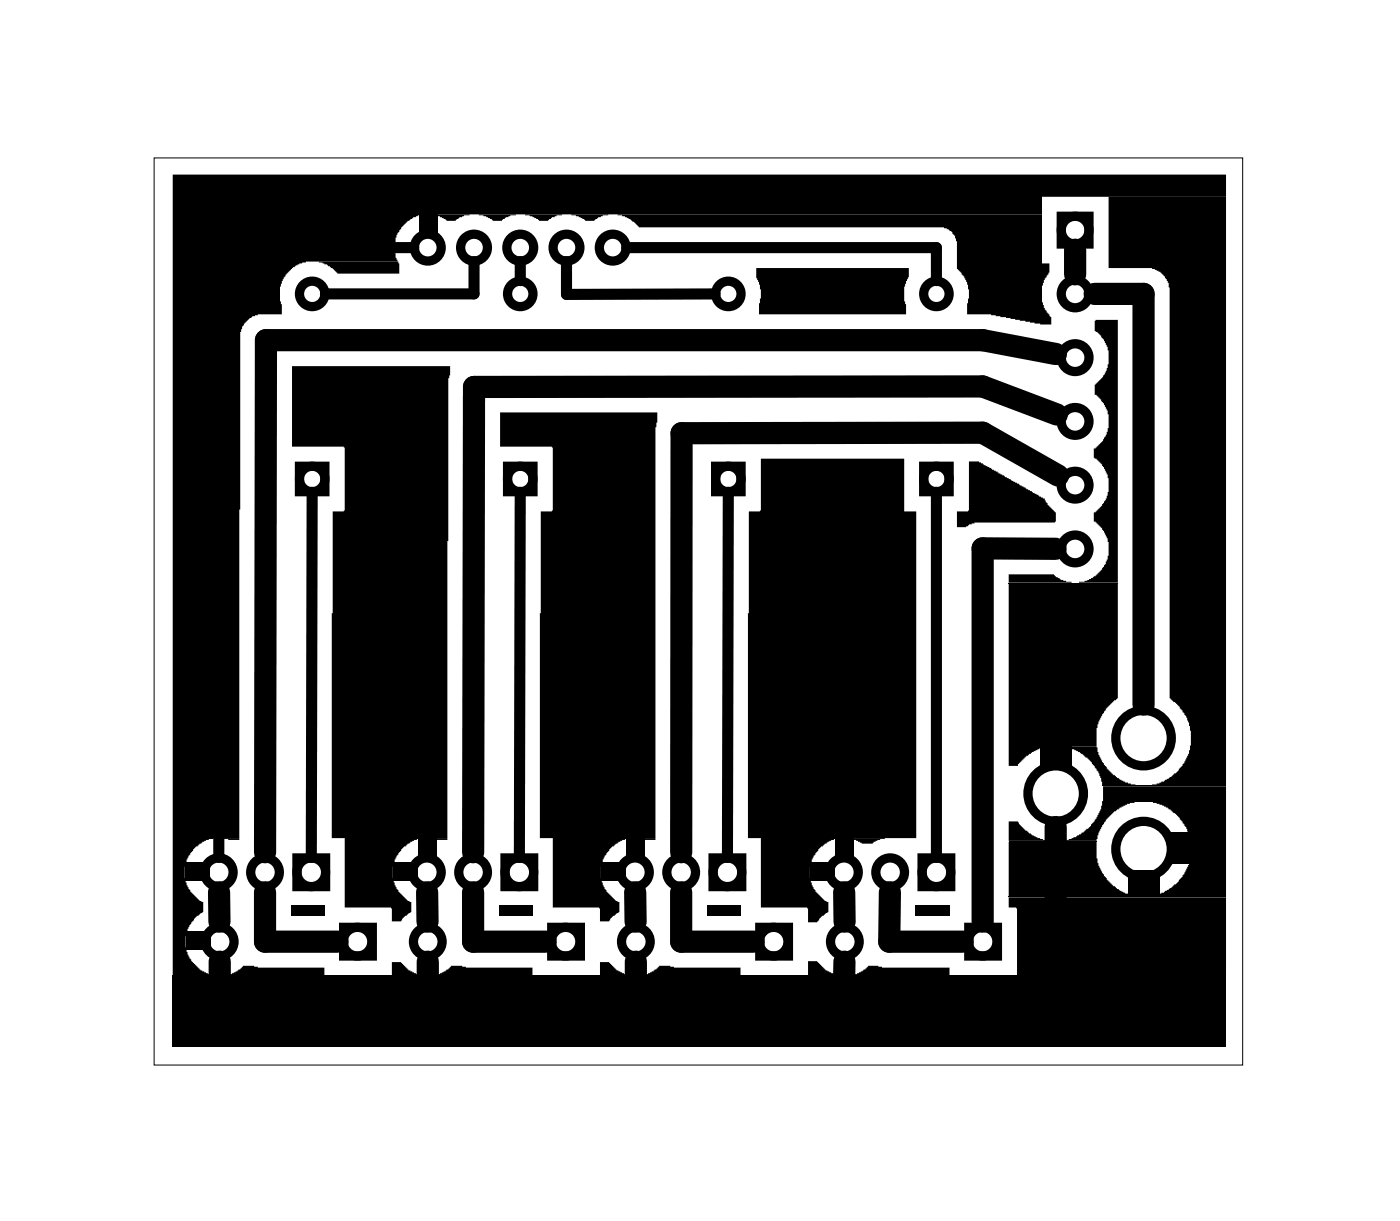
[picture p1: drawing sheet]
<svg xmlns="http://www.w3.org/2000/svg" width="77mm" height="67mm" viewBox="0 0 77 67" stroke-linecap="round" stroke-linejoin="round" font-family="sans-serif">
<path d="M8.5 8.7h59.8v49.8h-59.8zM55.4 32h6M9.5 53.6h57.8M55.4 46.2h4.8M55.4 49.2h11.9M60.5 43.1h6.8" fill="none" stroke="#000" stroke-width=".05"/>
<g fill="#000">
<path d="M17.5 14.4h4.4v.6h-3.4l-.5-.5zM23 11.7h1v1.3h-1zM23.8 11.8h2h-.3l-.5 .3h-.5l-.3-.2zM26.3 11.8h2h-.3l-.4 .3h-.5l-.4-.2zM28.8 11.8h2.1h-.3l-.5 .3h-.5l-.4-.2zM31.4 11.8h2h-.3l-.4 .3h-.6l-.3-.2zM41.5 14.7h8.4v.5l-.2 .5 .1 1.6h-8.1l.1-1.4-.1-.4-.2-.2zM33.9 11.8h23.3v2.7h.4v.5l-.2 .3-.2 .4v.9l.2 .4 .3 .4v.4h-.9l-2.4-.5h-1.3l.1-1.4-.2-.7-.4-.4v-1.6l-.3-.5-.4-.2h-16.8l-.5-.5zM60.2 17.6h1.2v14.4h-2.1l.4-.1 .5-.3 .5-.6 .2-.5-.1-1-.3-.5-.3-.4h-.1v-.5h.1l.3-.3 .4-.8-.1-1-.3-.5-.4-.4v-.5h.1l.4-.4 .3-.7-.1-1-.3-.6-.4-.2v-.6l.5-.4 .3-.7-.1-1-.3-.6-.4-.2zM9.5 9.6h57.8v1.2h-10.1v1h-33.9l-.6 .1-.3 .2-.6 .7-.1 .5v.6l.1 .5h-5l-.7 .3-.4 .4-.3 .6 .1 1.6h-1.3l-.3 .1-.5 .4-.2 .4-.1 27.8h-1.4l-.4 .1-.6 .5-.5 .6-.1 .4v.6l.1 .4 .3 .4 .4 .4 .3 .1v.6l-.5 .3-.4 .6-.1 .4v.9l.3 .5 .5 .5 .6 .2h-2.1zM60.9 10.8h6.4v32.3h-4l.6-.2 .9-.6 .5-.9 .1-.5v-.8l-.2-.7-.4-.6-.5-.5v-22.5l-.3-.6-.3-.3-.4-.2h-2.4zM16 20.1h8.7v.5l-.1 .2v25.2h-1.4l-.5 .1-.5 .4-.4 .5-.2 .6v.8l.3 .6 .5 .5h.2v.6l-.4 .2-.2 .3h-.5v-.8h-2.6v-3.8h-.7l.1-17.9 .6-.1v-3.4l-2.9-.1z"/>
<path d="M27.5 22.6h8.6v.6l-.1 .3v22.5h-1.4l-.4 .1-.6 .4-.4 .5-.2 .6 .1 .8 .2 .6 .5 .5h.2v.6l-.3 .2-.2 .3h-.5l-.1-.8h-2.5v-3.8h-.7v-17.9l.7-.1v-3.4l-2.9-.1zM41.8 25.2h7.9v2.9h.6v17.9h-4.2l-.4 .1-.6 .4-.5 .7-.1 .4v.6l.3 .8 .5 .5h.2v.6l-.4 .2-.2 .3h-.5l-.1-.8h-2.5v-3.8h-.7v-17.9l.7-.1zM53.2 25.3h.6l1.7 1 .1 .1 .7 .4 .1 .1 .3 .1v.1l.3 .1 .1 .1 .3 .1 .1 .3 .5 .4v.5l-4.5 .1-.4 .2h-.5v-.8l.6-.1zM55.4 31.5h2.5l.4 .3 .6 .2h-3.5zM55.4 32h6v6.3l-.7 .6-.4 .7-.1 .4v1h-3l-.8 .5-.5 .4v.1h-.5zM10.1 47.3h1.4v1h-1.4zM10.2 51.1h1.4v1.1h-1.4zM12.3 46h.8v.1h-.6zM12.6 53.5l.4-.2 .3-.3h.7l.2 .1h3.6v.4zM16 49.7h1.8v.6h-1.8zM21.5 52.8h.5l.4 .5 .6 .2h-1.5zM21.6 47.3h1.3v1h-1.3z"/>
<path d="M22.9 45.9h1.1v1.4h-1.1zM23.7 46h.9v.1h-.6zM24 53.5l.5-.2 .3-.3h.6l.2 .1h3.6v.4zM27.4 49.7h1.8v.6h-1.8zM33 52.8h.5l.4 .5 .5 .2h-1.4zM33 47.3h1.4v1h-1.4zM34.4 45.9h1v1.4h-1zM35.1 46h.9v.1h-.6zM35.4 53.5l.5-.2 .3-.3h.6l.2 .1h3.7v.4zM38.9 49.7h1.8v.6h-1.8zM44.4 52.8h.5l.5 .5 .5 .2h-1.5zM44.5 47.3h1.4v1h-1.4z"/>
<path d="M45.9 45.9h1v1.4h-1zM46.9 53.5l.5-.2 .3-.3h.5l.3 .1h3.7v.4zM46.6 46l2 .1h-.4l-.3 .2h-.6l-.3-.2zM50.3 49.7h1.9v.6h-1.9zM55.4 45.1h.5l.1 .2 .7 .6 .8 .3h-2.1zM57.1 40.9h1.8v1.3h-1.8zM58.5 41h1.7l.2 .5 .5 .8 .6 .5 .9 .3h-1.9l-.1-.6-.4-.7-.7-.5zM55.4 46.2h4.8l.1 1.2 .3 .7 .9 .8 .9 .3h-7zM62 47.8h1.7v1.4h-1.7zM64.1 45.7h1.4v1.7h-1.4zM60.6 43.2h6.7v.8l-5.2 .1-.9 .4-.5 .5-.4 .7-.1 .5h-1.7l.9-.4 .7-.7 .4-.9zM63.3 44h4v5.2h-4l.6-.2 .9-.6 .5-.9 .1-.5v-1l-.4-.9-.9-.8z"/>
<path d="M55.4 49.3h11.9v4.2h-11.4v-3.6l-.5-.1zM9.5 53.6h57.8v3.8h-57.8z"/>
</g>
<g fill="#000">
<circle cx="20.7" cy="11.7" r=".95"/>
<circle cx="48.1" cy="16" r=".95"/>
<circle cx="22.8" cy="22.2" r=".95"/>
<circle cx="34.2" cy="24.7" r=".95"/>
<circle cx="48.5" cy="27.2" r=".95"/>
<circle cx="54.8" cy="27.5" r=".95"/>
</g>
<g fill="none" stroke="#000" stroke-width=".51">
<path d="M58.3 11.9h1.5v1.5h-1.5zM16.5 25.6h1.3v1.4h-1.3zM27.9 25.6h1.4v1.4h-1.4zM39.3 25.6h1.4v1.4h-1.4zM50.7 25.6h1.4v1.4h-1.4zM16.3 47.1h1.6v1.6h-1.6zM18.9 50.9h1.6v1.6h-1.6zM27.7 47.1h1.6v1.6h-1.6zM30.3 50.9h1.6v1.6h-1.6zM39.2 47.1h1.5v1.6h-1.5zM41.7 50.9h1.6v1.6h-1.6zM50.7 47.1h1.5v1.6h-1.5z"/>
<path d="M53.2 50.9h1.6v1.6h-1.6z"/>
<circle cx="17.1" cy="16.1" r=".7"/>
<circle cx="23.5" cy="13.6" r=".74"/>
<circle cx="26" cy="13.6" r=".74"/>
<circle cx="28.6" cy="16.1" r=".7"/>
<circle cx="28.6" cy="13.6" r=".74"/>
<circle cx="31.1" cy="13.6" r=".74"/>
<circle cx="33.7" cy="13.6" r=".74"/>
<circle cx="40" cy="16.1" r=".7"/>
<circle cx="51.4" cy="16.1" r=".7"/>
<circle cx="59.1" cy="19.6" r=".76"/>
<circle cx="59.1" cy="12.6" r=".76"/>
<circle cx="59.1" cy="16.1" r=".76"/>
<circle cx="17.1" cy="26.3" r=".7"/>
<circle cx="28.6" cy="26.3" r=".7"/>
<circle cx="40" cy="26.3" r=".7"/>
<circle cx="51.4" cy="26.3" r=".7"/>
<circle cx="59.1" cy="30.1" r=".76"/>
<circle cx="59.1" cy="26.6" r=".76"/>
<circle cx="59.1" cy="23.1" r=".76"/>
<circle cx="12" cy="47.9" r=".79"/>
<circle cx="12.1" cy="51.7" r=".79"/>
<circle cx="14.6" cy="47.9" r=".79"/>
<circle cx="17.1" cy="47.9" r=".79"/>
<circle cx="19.6" cy="51.7" r=".79"/>
<circle cx="23.4" cy="47.9" r=".79"/>
<circle cx="23.5" cy="51.7" r=".79"/>
<circle cx="26" cy="47.9" r=".79"/>
<circle cx="28.5" cy="47.9" r=".79"/>
<circle cx="31.1" cy="51.7" r=".79"/>
<circle cx="34.9" cy="47.9" r=".79"/>
<circle cx="34.9" cy="51.7" r=".79"/>
<circle cx="37.4" cy="47.9" r=".79"/>
<circle cx="40" cy="47.9" r=".79"/>
<circle cx="42.5" cy="51.7" r=".79"/>
<circle cx="46.4" cy="47.9" r=".79"/>
<circle cx="46.4" cy="51.7" r=".79"/>
<circle cx="48.9" cy="47.9" r=".79"/>
<circle cx="51.4" cy="47.9" r=".79"/>
<circle cx="54" cy="51.7" r=".79"/>
<circle cx="58" cy="43.6" r="1.52"/>
<circle cx="62.8" cy="46.6" r="1.52"/>
<circle cx="62.8" cy="40.5" r="1.52"/>
</g>
<g fill="none" stroke="#000" stroke-width="1.2">
<path d="M58 19.4l-4-.7h-39.4v28.1M59.1 13.7v1.4M60.1 16.1h2.7v22.6M58 30.1h-4v20.5M58.1 22.8l-4.1-1.6h-28v25.6M58.1 26.1l-4.1-2.3h-16.6v23M12 49l.1 1.6M14.6 49v2.7h3.9M23.5 49v1.6M23.5 52.8v1.4M26 49v2.7h4M34.9 49v1.6"/>
<path d="M34.9 52.8v1.4M37.4 49v2.7h4M46.4 49v1.6M46.4 52.8v1.4M48.9 49l-.1 2.7h4.1M58 45.4v8.8h-45.9v-1.4"/>
</g>
<path d="M22.7 13.6h-10.7v33.5M26 14.4v1.7h-8.1M28.6 14.4v1M31.1 14.4v1.8l8.2-.1M34.4 13.6h17v1.8M17.1 27v20.1M28.6 27l-.1 20.1M40 27v20.1M51.4 27v20.1" fill="none" stroke="#000" stroke-width=".61"/>
</svg>
